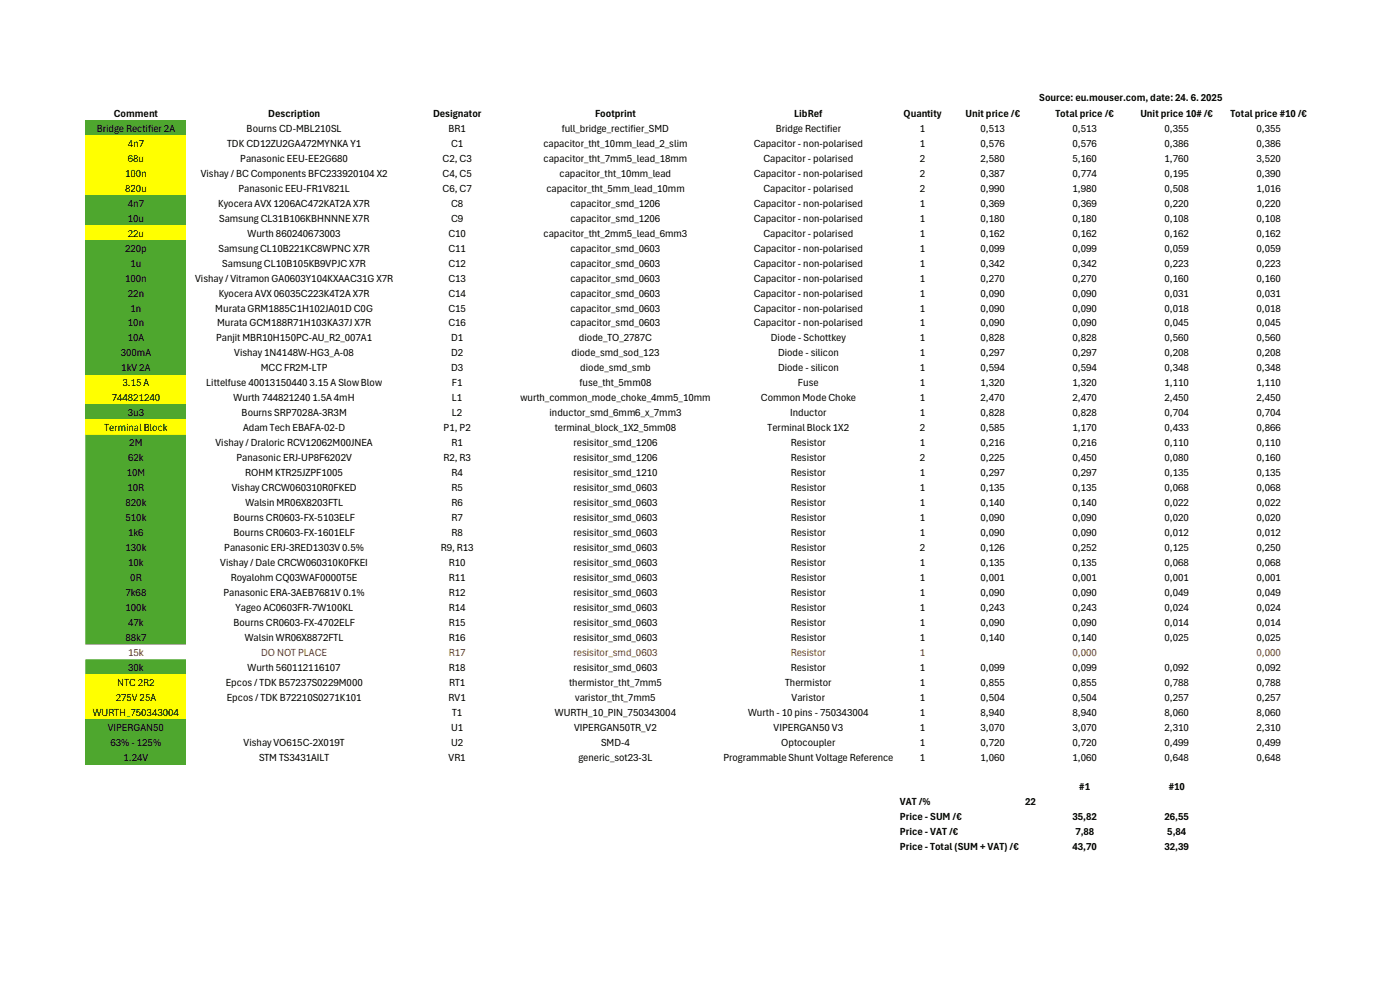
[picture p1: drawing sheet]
<svg xmlns="http://www.w3.org/2000/svg" width="297mm" height="210mm" viewBox="0 0 297 210" stroke-linecap="round" stroke-linejoin="round" font-family="sans-serif">
<defs><g id="words">
<g font-size="2.3">
<text x="220.5" y="21.5">Source: eu.mouser.com, date: 24. 6. 2025</text>
<text x="20.5" y="28">Bridge Rectifier 2A</text>
<text x="24.1" y="24.8">Comment</text>
<text x="52.3" y="28">Bourns CD-MBL210SL</text>
<text x="56.9" y="24.8">Description</text>
<text x="91.9" y="24.8">Designator</text>
<text x="95.2" y="28">BR1</text>
<text x="119.2" y="28">full_bridge_rectifier_SMD</text>
<text x="126.2" y="24.8">Footprint</text>
<text x="164.6" y="28">Bridge Rectifier</text>
<text x="168.5" y="24.8">LibRef</text>
<text x="191.7" y="24.8">Quantity</text>
<text x="195.2" y="28">1</text>
<text x="204.9" y="24.8">Unit price /€</text>
<text x="208" y="28">0,513</text>
<text x="223.9" y="24.8">Total price /€</text>
<text x="227.5" y="28">0,513</text>
<text x="241.9" y="24.8">Unit price 10# /€</text>
<text x="247.1" y="28">0,355</text>
<text x="261.1" y="24.8">Total price #10 /€</text>
<text x="266.6" y="28">0,355</text>
<text x="27.1" y="34.3">68u</text>
<text x="27.1" y="31.2">4n7</text>
<text x="48.2" y="31.2">TDK CD12ZU2GA472MYNKA Y1</text>
<text x="51" y="34.3">Panasonic EEU-EE2G680</text>
<text x="93.9" y="34.3">C2, C3</text>
<text x="95.7" y="31.2">C1</text>
<text x="115.3" y="31.2">capacitor_tht_10mm_lead_2_slim</text>
<text x="115.3" y="34.3">capacitor_tht_7mm5_lead_18mm</text>
<text x="159.9" y="31.2">Capacitor - non-polarised</text>
<text x="162" y="34.3">Capacitor - polarised</text>
<text x="195.2" y="31.2">1</text>
<text x="195.2" y="34.3">2</text>
<text x="208" y="31.2">0,576</text>
<text x="208" y="34.3">2,580</text>
<text x="227.5" y="31.2">0,576</text>
<text x="227.5" y="34.3">5,160</text>
<text x="247.1" y="31.2">0,386</text>
<text x="247.1" y="34.3">1,760</text>
<text x="266.6" y="31.2">0,386</text>
<text x="266.6" y="34.3">3,520</text>
<text x="26.5" y="37.5">100n</text>
<text x="26.5" y="40.7">820u</text>
<text x="42.6" y="37.5">Vishay / BC Components BFC233920104 X2</text>
<text x="50.6" y="40.7">Panasonic EEU-FR1V821L</text>
<text x="93.9" y="37.5">C4, C5</text>
<text x="93.9" y="40.7">C6, C7</text>
<text x="115.9" y="40.7">capacitor_tht_5mm_lead_10mm</text>
<text x="118.7" y="37.5">capacitor_tht_10mm_lead</text>
<text x="159.9" y="37.5">Capacitor - non-polarised</text>
<text x="162" y="40.7">Capacitor - polarised</text>
<text x="195.2" y="37.5">2</text>
<text x="195.2" y="40.7">2</text>
<text x="208" y="37.5">0,387</text>
<text x="208" y="40.7">0,990</text>
<text x="227.5" y="37.5">0,774</text>
<text x="227.5" y="40.7">1,980</text>
<text x="247.1" y="37.5">0,195</text>
<text x="247.1" y="40.7">0,508</text>
<text x="266.6" y="37.5">0,390</text>
<text x="266.6" y="40.7">1,016</text>
<text x="27.1" y="47">10u</text>
<text x="27.1" y="43.9">4n7</text>
<text x="46.3" y="43.9">Kyocera AVX 1206AC472KAT2A X7R</text>
<text x="46.5" y="47">Samsung CL31B106KBHNNNE X7R</text>
<text x="95.7" y="43.9">C8</text>
<text x="95.7" y="47">C9</text>
<text x="121" y="43.9">capacitor_smd_1206</text>
<text x="121" y="47">capacitor_smd_1206</text>
<text x="159.9" y="43.9">Capacitor - non-polarised</text>
<text x="159.9" y="47">Capacitor - non-polarised</text>
<text x="195.2" y="43.9">1</text>
<text x="195.2" y="47">1</text>
<text x="208" y="43.9">0,369</text>
<text x="208" y="47">0,180</text>
<text x="227.5" y="43.9">0,369</text>
<text x="227.5" y="47">0,180</text>
<text x="247.1" y="43.9">0,220</text>
<text x="247.1" y="47">0,108</text>
<text x="266.6" y="43.9">0,220</text>
<text x="266.6" y="47">0,108</text>
<text x="26.5" y="53.4">220p</text>
<text x="27.1" y="50.2">22u</text>
<text x="46.4" y="53.4">Samsung CL10B221KC8WPNC X7R</text>
<text x="52.5" y="50.2">Wurth 860240673003</text>
<text x="95.1" y="50.2">C10</text>
<text x="95.1" y="53.4">C11</text>
<text x="115.3" y="50.2">capacitor_tht_2mm5_lead_6mm3</text>
<text x="121" y="53.4">capacitor_smd_0603</text>
<text x="159.9" y="53.4">Capacitor - non-polarised</text>
<text x="162" y="50.2">Capacitor - polarised</text>
<text x="195.2" y="50.2">1</text>
<text x="195.2" y="53.4">1</text>
<text x="208" y="50.2">0,162</text>
<text x="208" y="53.4">0,099</text>
<text x="227.5" y="50.2">0,162</text>
<text x="227.5" y="53.4">0,099</text>
<text x="247.1" y="50.2">0,162</text>
<text x="247.1" y="53.4">0,059</text>
<text x="266.6" y="50.2">0,162</text>
<text x="266.6" y="53.4">0,059</text>
<text x="26.5" y="59.7">100n</text>
<text x="27.7" y="56.6">1u</text>
<text x="41.4" y="59.7">Vishay / Vitramon GA0603Y104KXAAC31G X7R</text>
<text x="47.2" y="56.6">Samsung CL10B105KB9VPJC X7R</text>
<text x="95.1" y="56.6">C12</text>
<text x="95.1" y="59.7">C13</text>
<text x="121" y="56.6">capacitor_smd_0603</text>
<text x="121" y="59.7">capacitor_smd_0603</text>
<text x="159.9" y="56.6">Capacitor - non-polarised</text>
<text x="159.9" y="59.7">Capacitor - non-polarised</text>
<text x="195.2" y="56.6">1</text>
<text x="195.2" y="59.7">1</text>
<text x="208" y="56.6">0,342</text>
<text x="208" y="59.7">0,270</text>
<text x="227.5" y="56.6">0,342</text>
<text x="227.5" y="59.7">0,270</text>
<text x="247.1" y="56.6">0,223</text>
<text x="247.1" y="59.7">0,160</text>
<text x="266.6" y="56.6">0,223</text>
<text x="266.6" y="59.7">0,160</text>
<text x="27.1" y="62.9">22n</text>
<text x="46.4" y="62.9">Kyocera AVX 06035C223K4T2A X7R</text>
<text x="95.1" y="62.9">C14</text>
<text x="121" y="62.9">capacitor_smd_0603</text>
<text x="159.9" y="62.9">Capacitor - non-polarised</text>
<text x="195.2" y="62.9">1</text>
<text x="208" y="62.9">0,090</text>
<text x="227.5" y="62.9">0,090</text>
<text x="247.1" y="62.9">0,031</text>
<text x="266.6" y="62.9">0,031</text>
<text x="27.1" y="69.3">10n</text>
<text x="27.7" y="66.1">1n</text>
<text x="45.7" y="66.1">Murata GRM1885C1H102JA01D C0G</text>
<text x="46.1" y="69.3">Murata GCM188R71H103KA37J X7R</text>
<text x="95.1" y="66.1">C15</text>
<text x="95.1" y="69.3">C16</text>
<text x="121" y="66.1">capacitor_smd_0603</text>
<text x="121" y="69.3">capacitor_smd_0603</text>
<text x="159.9" y="66.1">Capacitor - non-polarised</text>
<text x="159.9" y="69.3">Capacitor - non-polarised</text>
<text x="195.2" y="66.1">1</text>
<text x="195.2" y="69.3">1</text>
<text x="208" y="66.1">0,090</text>
<text x="208" y="69.3">0,090</text>
<text x="227.5" y="66.1">0,090</text>
<text x="227.5" y="69.3">0,090</text>
<text x="247.1" y="66.1">0,018</text>
<text x="247.1" y="69.3">0,045</text>
<text x="266.6" y="66.1">0,018</text>
<text x="266.6" y="69.3">0,045</text>
<text x="25.6" y="75.6">300mA</text>
<text x="27.1" y="72.4">10A</text>
<text x="45.8" y="72.4">Panjit MBR10H150PC-AU_R2_007A1</text>
<text x="49.7" y="75.6">Vishay 1N4148W-HG3_A-08</text>
<text x="95.7" y="72.4">D1</text>
<text x="95.7" y="75.6">D2</text>
<text x="121.2" y="75.6">diode_smd_sod_123</text>
<text x="122.8" y="72.4">diode_TO_2787C</text>
<text x="163.5" y="72.4">Diode - Schottkey</text>
<text x="165.1" y="75.6">Diode - silicon</text>
<text x="195.2" y="72.4">1</text>
<text x="195.2" y="75.6">1</text>
<text x="208" y="72.4">0,828</text>
<text x="208" y="75.6">0,297</text>
<text x="227.5" y="72.4">0,828</text>
<text x="227.5" y="75.6">0,297</text>
<text x="247.1" y="72.4">0,560</text>
<text x="247.1" y="75.6">0,208</text>
<text x="266.6" y="72.4">0,560</text>
<text x="266.6" y="75.6">0,208</text>
<text x="25.7" y="78.8">1kV 2A</text>
<text x="26" y="82">3.15 A</text>
<text x="43.8" y="82">Littelfuse 40013150440 3.15 A Slow Blow</text>
<text x="55.3" y="78.8">MCC FR2M-LTP</text>
<text x="95.7" y="78.8">D3</text>
<text x="95.9" y="82">F1</text>
<text x="122.9" y="82">fuse_tht_5mm08</text>
<text x="123.1" y="78.8">diode_smd_smb</text>
<text x="165.1" y="78.8">Diode - silicon</text>
<text x="169.3" y="82">Fuse</text>
<text x="195.2" y="78.8">1</text>
<text x="195.2" y="82">1</text>
<text x="208" y="78.8">0,594</text>
<text x="208" y="82">1,320</text>
<text x="227.5" y="78.8">0,594</text>
<text x="227.5" y="82">1,320</text>
<text x="247.1" y="78.8">0,348</text>
<text x="247.1" y="82">1,110</text>
<text x="266.6" y="78.8">0,348</text>
<text x="266.6" y="82">1,110</text>
<text x="23.7" y="85.1">744821240</text>
<text x="27.1" y="88.3">3u3</text>
<text x="49.6" y="85.1">Wurth 744821240 1.5A 4mH</text>
<text x="51.3" y="88.3">Bourns SRP7028A-3R3M</text>
<text x="95.9" y="85.1">L1</text>
<text x="95.9" y="88.3">L2</text>
<text x="110.4" y="85.1">wurth_common_mode_choke_4mm5_10mm</text>
<text x="116.6" y="88.3">inductor_smd_6mm6_x_7mm3</text>
<text x="161.4" y="85.1">Common Mode Choke</text>
<text x="167.6" y="88.3">Inductor</text>
<text x="195.2" y="85.1">1</text>
<text x="195.2" y="88.3">1</text>
<text x="208" y="85.1">2,470</text>
<text x="208" y="88.3">0,828</text>
<text x="227.5" y="85.1">2,470</text>
<text x="227.5" y="88.3">0,828</text>
<text x="247.1" y="85.1">2,450</text>
<text x="247.1" y="88.3">0,704</text>
<text x="266.6" y="85.1">2,450</text>
<text x="266.6" y="88.3">0,704</text>
<text x="22.1" y="91.5">Terminal Block</text>
<text x="27.4" y="94.7">2M</text>
<text x="45.7" y="94.7">Vishay / Draloric RCV12062M00JNEA</text>
<text x="51.6" y="91.5">Adam Tech EBAFA-02-D</text>
<text x="94.1" y="91.5">P1, P2</text>
<text x="95.8" y="94.7">R1</text>
<text x="117.7" y="91.5">terminal_block_1X2_5mm08</text>
<text x="121.7" y="94.7">resisitor_smd_1206</text>
<text x="162.9" y="91.5">Terminal Block 1X2</text>
<text x="167.8" y="94.7">Resistor</text>
<text x="195.2" y="91.5">2</text>
<text x="195.2" y="94.7">1</text>
<text x="208" y="91.5">0,585</text>
<text x="208" y="94.7">0,216</text>
<text x="227.5" y="91.5">1,170</text>
<text x="227.5" y="94.7">0,216</text>
<text x="247.1" y="91.5">0,433</text>
<text x="247.1" y="94.7">0,110</text>
<text x="266.6" y="91.5">0,866</text>
<text x="266.6" y="94.7">0,110</text>
<text x="26.9" y="101">10M</text>
<text x="27.2" y="97.8">62k</text>
<text x="50.2" y="97.8">Panasonic ERJ-UP8F6202V</text>
<text x="52" y="101">ROHM KTR25JZPF1005</text>
<text x="94.1" y="97.8">R2, R3</text>
<text x="95.8" y="101">R4</text>
<text x="121.7" y="97.8">resisitor_smd_1206</text>
<text x="121.7" y="101">resisitor_smd_1210</text>
<text x="167.8" y="97.8">Resistor</text>
<text x="167.8" y="101">Resistor</text>
<text x="195.2" y="97.8">2</text>
<text x="195.2" y="101">1</text>
<text x="208" y="97.8">0,225</text>
<text x="208" y="101">0,297</text>
<text x="227.5" y="97.8">0,450</text>
<text x="227.5" y="101">0,297</text>
<text x="247.1" y="97.8">0,080</text>
<text x="247.1" y="101">0,135</text>
<text x="266.6" y="97.8">0,160</text>
<text x="266.6" y="101">0,135</text>
<text x="26.6" y="107.4">820k</text>
<text x="27.1" y="104.2">10R</text>
<text x="49.1" y="104.2">Vishay CRCW060310R0FKED</text>
<text x="52.1" y="107.4">Walsin MR06X8203FTL</text>
<text x="95.8" y="104.2">R5</text>
<text x="95.8" y="107.4">R6</text>
<text x="121.7" y="104.2">resisitor_smd_0603</text>
<text x="121.7" y="107.4">resisitor_smd_0603</text>
<text x="167.8" y="104.2">Resistor</text>
<text x="167.8" y="107.4">Resistor</text>
<text x="195.2" y="104.2">1</text>
<text x="195.2" y="107.4">1</text>
<text x="208" y="104.2">0,135</text>
<text x="208" y="107.4">0,140</text>
<text x="227.5" y="104.2">0,135</text>
<text x="227.5" y="107.4">0,140</text>
<text x="247.1" y="104.2">0,068</text>
<text x="247.1" y="107.4">0,022</text>
<text x="266.6" y="104.2">0,068</text>
<text x="266.6" y="107.4">0,022</text>
<text x="26.6" y="110.5">510k</text>
<text x="27.2" y="113.7">1k6</text>
<text x="49.5" y="110.5">Bourns CR0603-FX-5103ELF</text>
<text x="49.5" y="113.7">Bourns CR0603-FX-1601ELF</text>
<text x="95.8" y="110.5">R7</text>
<text x="95.8" y="113.7">R8</text>
<text x="121.7" y="110.5">resisitor_smd_0603</text>
<text x="121.7" y="113.7">resisitor_smd_0603</text>
<text x="167.8" y="110.5">Resistor</text>
<text x="167.8" y="113.7">Resistor</text>
<text x="195.2" y="110.5">1</text>
<text x="195.2" y="113.7">1</text>
<text x="208" y="110.5">0,090</text>
<text x="208" y="113.7">0,090</text>
<text x="227.5" y="110.5">0,090</text>
<text x="227.5" y="113.7">0,090</text>
<text x="247.1" y="110.5">0,020</text>
<text x="247.1" y="113.7">0,012</text>
<text x="266.6" y="110.5">0,020</text>
<text x="266.6" y="113.7">0,012</text>
<text x="26.6" y="116.9">130k</text>
<text x="47.6" y="116.9">Panasonic ERJ-3RED1303V 0.5%</text>
<text x="93.5" y="116.9">R9, R13</text>
<text x="121.7" y="116.9">resisitor_smd_0603</text>
<text x="167.8" y="116.9">Resistor</text>
<text x="195.2" y="116.9">2</text>
<text x="208" y="116.9">0,126</text>
<text x="227.5" y="116.9">0,252</text>
<text x="247.1" y="116.9">0,125</text>
<text x="266.6" y="116.9">0,250</text>
<text x="27.2" y="120.1">10k</text>
<text x="27.6" y="123.2">0R</text>
<text x="46.7" y="120.1">Vishay / Dale CRCW060310K0FKEI</text>
<text x="49" y="123.2">Royalohm CQ03WAF0000T5E</text>
<text x="95.2" y="120.1">R10</text>
<text x="95.2" y="123.2">R11</text>
<text x="121.7" y="120.1">resisitor_smd_0603</text>
<text x="121.7" y="123.2">resisitor_smd_0603</text>
<text x="167.8" y="120.1">Resistor</text>
<text x="167.8" y="123.2">Resistor</text>
<text x="195.2" y="120.1">1</text>
<text x="195.2" y="123.2">1</text>
<text x="208" y="120.1">0,135</text>
<text x="208" y="123.2">0,001</text>
<text x="227.5" y="120.1">0,135</text>
<text x="227.5" y="123.2">0,001</text>
<text x="247.1" y="120.1">0,068</text>
<text x="247.1" y="123.2">0,001</text>
<text x="266.6" y="120.1">0,068</text>
<text x="266.6" y="123.2">0,001</text>
<text x="26.6" y="126.4">7k68</text>
<text x="26.6" y="129.6">100k</text>
<text x="47.4" y="126.4">Panasonic ERA-3AEB7681V 0.1%</text>
<text x="50" y="129.6">Yageo AC0603FR-7W100KL</text>
<text x="95.2" y="126.4">R12</text>
<text x="95.2" y="129.6">R14</text>
<text x="121.7" y="126.4">resisitor_smd_0603</text>
<text x="121.7" y="129.6">resisitor_smd_0603</text>
<text x="167.8" y="126.4">Resistor</text>
<text x="167.8" y="129.6">Resistor</text>
<text x="195.2" y="126.4">1</text>
<text x="195.2" y="129.6">1</text>
<text x="208" y="126.4">0,090</text>
<text x="208" y="129.6">0,243</text>
<text x="227.5" y="126.4">0,090</text>
<text x="227.5" y="129.6">0,243</text>
<text x="247.1" y="126.4">0,049</text>
<text x="247.1" y="129.6">0,024</text>
<text x="266.6" y="126.4">0,049</text>
<text x="266.6" y="129.6">0,024</text>
<text x="26.6" y="135.9">88k7</text>
<text x="27.2" y="132.8">47k</text>
<text x="49.5" y="132.8">Bourns CR0603-FX-4702ELF</text>
<text x="51.9" y="135.9">Walsin WR06X8872FTL</text>
<text x="95.2" y="132.8">R15</text>
<text x="95.2" y="135.9">R16</text>
<text x="121.7" y="132.8">resisitor_smd_0603</text>
<text x="121.7" y="135.9">resisitor_smd_0603</text>
<text x="167.8" y="132.8">Resistor</text>
<text x="167.8" y="135.9">Resistor</text>
<text x="195.2" y="132.8">1</text>
<text x="195.2" y="135.9">1</text>
<text x="208" y="132.8">0,090</text>
<text x="208" y="135.9">0,140</text>
<text x="227.5" y="132.8">0,090</text>
<text x="227.5" y="135.9">0,140</text>
<text x="247.1" y="132.8">0,014</text>
<text x="247.1" y="135.9">0,025</text>
<text x="266.6" y="132.8">0,014</text>
<text x="266.6" y="135.9">0,025</text>
<text x="27.2" y="142.3">30k</text>
<text x="52.5" y="142.3">Wurth 560112116107</text>
<text x="95.2" y="142.3">R18</text>
<text x="121.7" y="142.3">resisitor_smd_0603</text>
<text x="167.8" y="142.3">Resistor</text>
<text x="195.2" y="142.3">1</text>
<text x="208" y="142.3">0,099</text>
<text x="227.5" y="142.3">0,099</text>
<text x="247.1" y="142.3">0,092</text>
<text x="266.6" y="142.3">0,092</text>
<text x="24.6" y="148.6">275V 25A</text>
<text x="24.9" y="145.5">NTC 2R2</text>
<text x="47.9" y="145.5">Epcos / TDK B57237S0229M000</text>
<text x="48.1" y="148.6">Epcos / TDK B72210S0271K101</text>
<text x="95.2" y="148.6">RV1</text>
<text x="95.3" y="145.5">RT1</text>
<text x="120.7" y="145.5">thermistor_tht_7mm5</text>
<text x="122" y="148.6">varistor_tht_7mm5</text>
<text x="166.6" y="145.5">Thermistor</text>
<text x="167.9" y="148.6">Varistor</text>
<text x="195.2" y="145.5">1</text>
<text x="195.2" y="148.6">1</text>
<text x="208" y="145.5">0,855</text>
<text x="208" y="148.6">0,504</text>
<text x="227.5" y="145.5">0,855</text>
<text x="227.5" y="148.6">0,504</text>
<text x="247.1" y="145.5">0,788</text>
<text x="247.1" y="148.6">0,257</text>
<text x="266.6" y="145.5">0,788</text>
<text x="266.6" y="148.6">0,257</text>
<text x="19.7" y="151.8">WURTH_750343004</text>
<text x="22.9" y="155">VIPERGAN50</text>
<text x="95.7" y="155">U1</text>
<text x="95.9" y="151.8">T1</text>
<text x="117.7" y="151.8">WURTH_10_PIN_750343004</text>
<text x="121.8" y="155">VIPERGAN50TR_V2</text>
<text x="158.7" y="151.8">Wurth - 10 pins - 750343004</text>
<text x="164.1" y="155">VIPERGAN50 V3</text>
<text x="195.2" y="151.8">1</text>
<text x="195.2" y="155">1</text>
<text x="208" y="151.8">8,940</text>
<text x="208" y="155">3,070</text>
<text x="227.5" y="151.8">8,940</text>
<text x="227.5" y="155">3,070</text>
<text x="247.1" y="151.8">8,060</text>
<text x="247.1" y="155">2,310</text>
<text x="266.6" y="151.8">8,060</text>
<text x="266.6" y="155">2,310</text>
<text x="23.5" y="158.2">63% - 125%</text>
<text x="26.2" y="161.3">1.24V</text>
<text x="51.7" y="158.2">Vishay VO615C-2X019T</text>
<text x="54.9" y="161.3">STM TS3431AILT</text>
<text x="95.2" y="161.3">VR1</text>
<text x="95.7" y="158.2">U2</text>
<text x="122.7" y="161.3">generic_sot23-3L</text>
<text x="127.5" y="158.2">SMD-4</text>
<text x="153.5" y="161.3">Programmable Shunt Voltage Reference</text>
<text x="165.7" y="158.2">Optocoupler</text>
<text x="195.2" y="158.2">1</text>
<text x="195.2" y="161.3">1</text>
<text x="208" y="158.2">0,720</text>
<text x="208" y="161.3">1,060</text>
<text x="227.5" y="158.2">0,720</text>
<text x="227.5" y="161.3">1,060</text>
<text x="247.1" y="158.2">0,499</text>
<text x="247.1" y="161.3">0,648</text>
<text x="266.6" y="158.2">0,499</text>
<text x="266.6" y="161.3">0,648</text>
<text x="229" y="167.7">#1</text>
<text x="247.9" y="167.7">#10</text>
<text x="190.9" y="170.9">VAT /%</text>
<text x="190.9" y="173.9">Price - SUM /€</text>
<text x="217.5" y="170.9">22</text>
<text x="190.9" y="177">Price - VAT /€</text>
<text x="227.5" y="174">35,82</text>
<text x="228.1" y="177.2">7,88</text>
<text x="247.1" y="174">26,55</text>
<text x="247.6" y="177.2">5,84</text>
<text x="190.9" y="180.2">Price - Total (SUM + VAT) /€</text>
<text x="227.5" y="180.4">43,70</text>
<text x="247.1" y="180.4">32,39</text>
</g>
<g font-size="2.3" fill="#c00000">
<text x="27.2" y="139.1">15k</text>
<text x="55.4" y="139.1">DO NOT PLACE</text>
<text x="95.2" y="139.1">R17</text>
<text x="121.7" y="139.1">resisitor_smd_0603</text>
<text x="167.8" y="139.1">Resistor</text>
<text x="195.2" y="139.1">1</text>
<text x="227.5" y="139.1">0,000</text>
<text x="266.6" y="139.1">0,000</text>
</g>
</g></defs>
<path d="M18.1 25.6h21.4v3.2h-21.4z" fill="#4ea72e"/>
<path d="M18.1 28.7h21.4v12.8h-21.4z" fill="#ff0"/>
<path d="M18.1 41.4h21.4v6.4h-21.4z" fill="#4ea72e"/>
<path d="M18.1 47.8h21.4v3.2h-21.4z" fill="#ff0"/>
<path d="M18.1 51h21.4v28.6h-21.4z" fill="#4ea72e"/>
<path d="M18.1 79.5h21.4v6.4h-21.4z" fill="#ff0"/>
<path d="M18.1 85.9h21.4v3.2h-21.4z" fill="#4ea72e"/>
<path d="M18.1 89.1h21.4v3.2h-21.4z" fill="#ff0"/>
<path d="M18.1 92.2h21.4v44.5h-21.4zM18.1 139.9h21.4v3.2h-21.4z" fill-rule="evenodd" fill="#4ea72e"/>
<path d="M18.1 143h21.4v9.6h-21.4z" fill="#ff0"/>
<path d="M18.1 152.6h21.4v9.5h-21.4z" fill="#4ea72e"/>
<use href="#words"/>
</svg>
